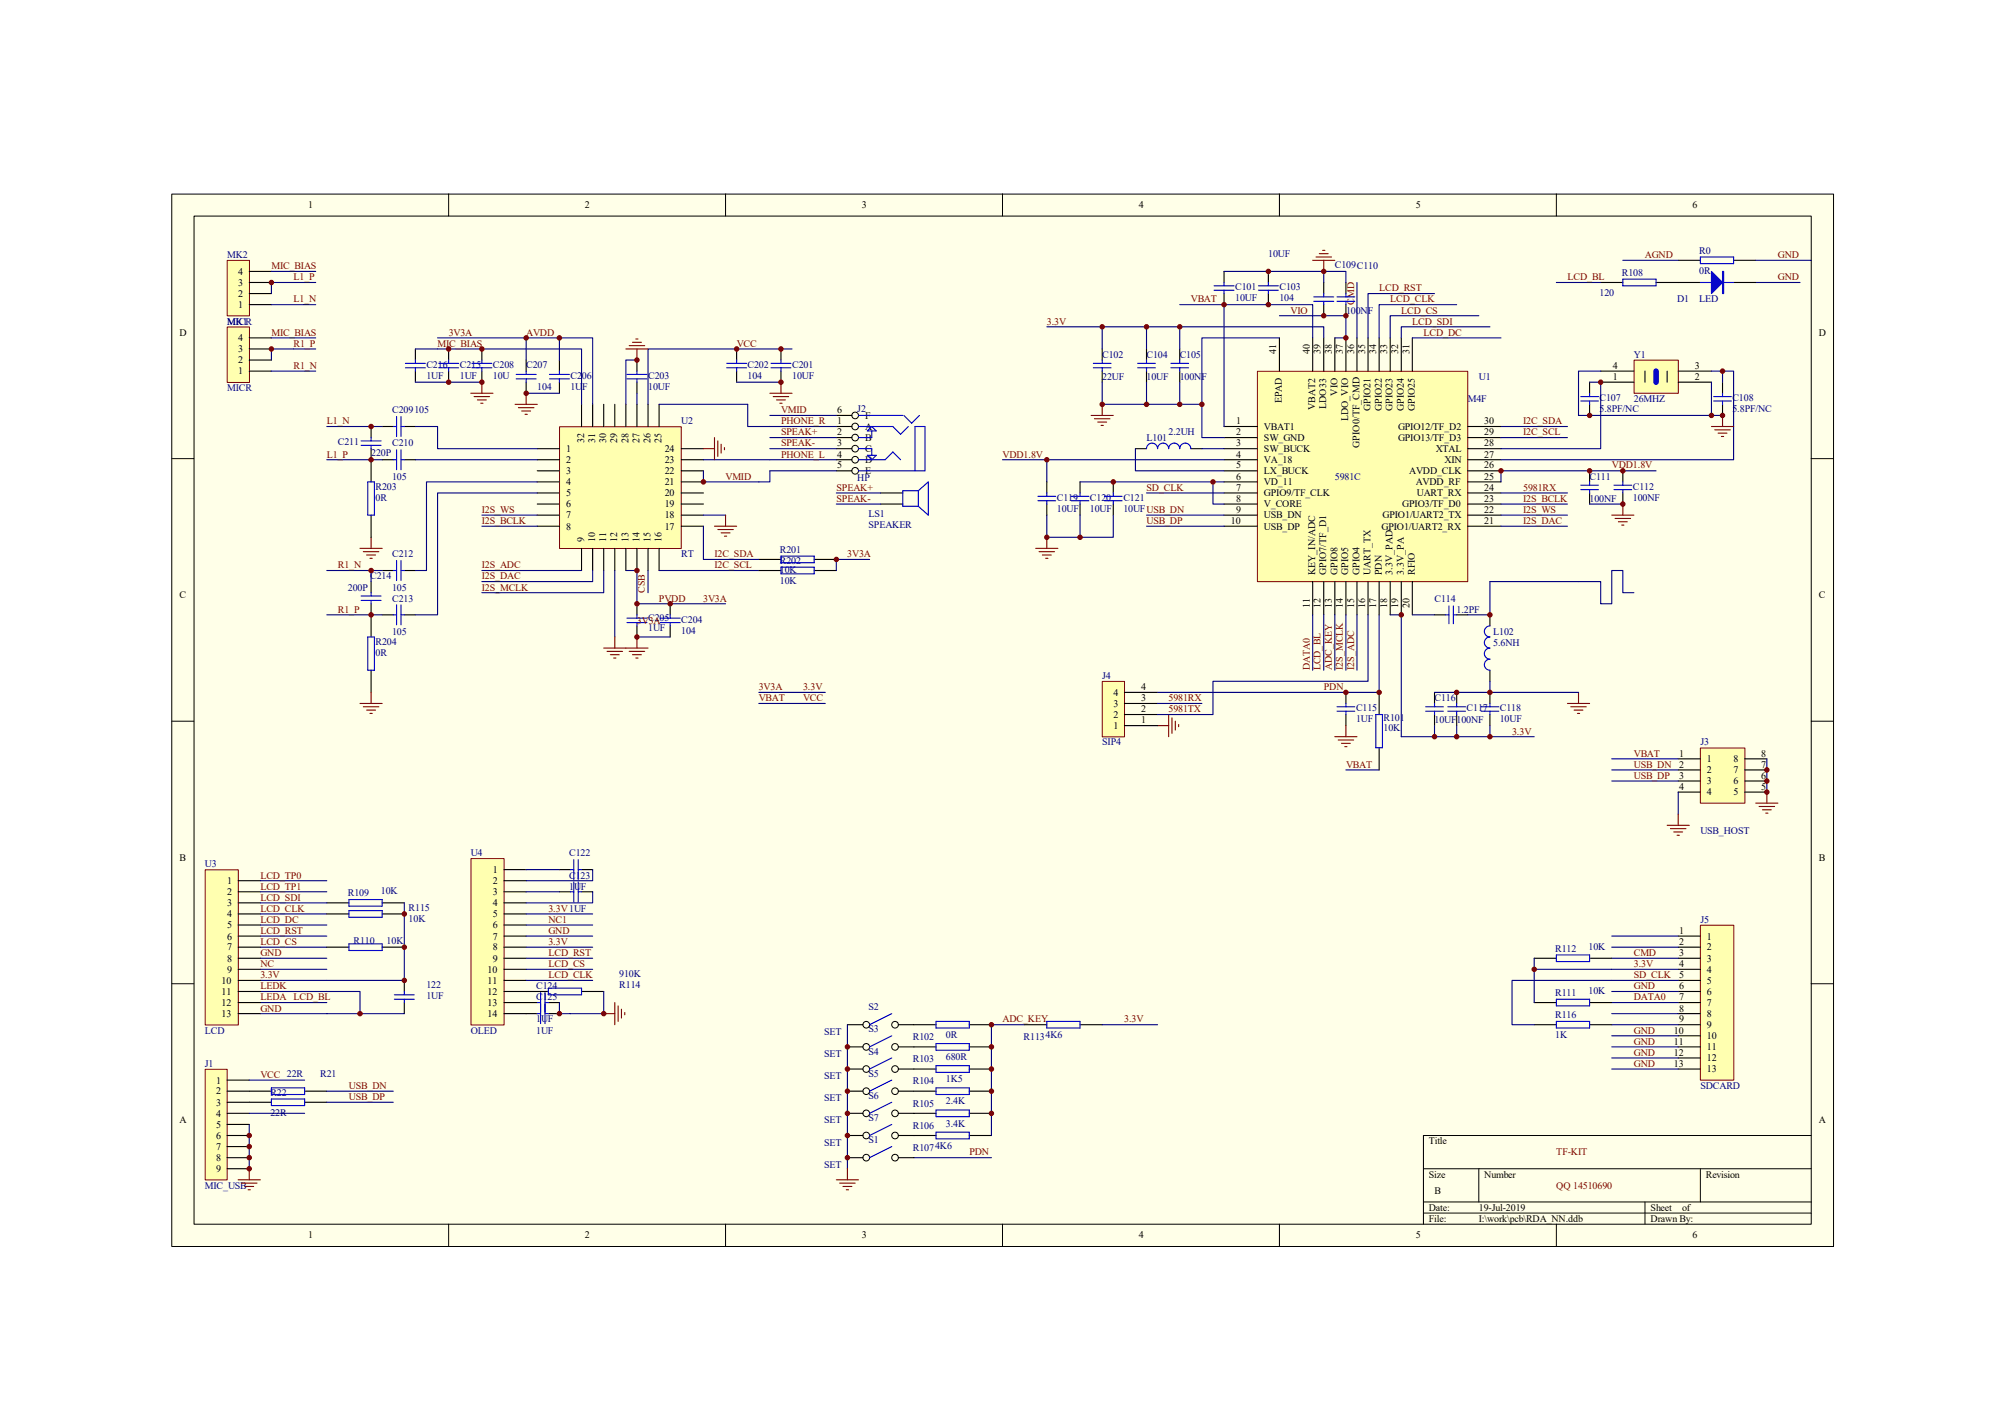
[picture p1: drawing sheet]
<svg xmlns="http://www.w3.org/2000/svg" width="297mm" height="210mm" viewBox="0 0 297 210" stroke-linecap="round" stroke-linejoin="round" font-family="sans-serif">
<defs><g id="words">
<g font-size="1.5">
<text x="45.6" y="30.9">1</text>
<text x="86.7" y="30.9">2</text>
<text x="127.7" y="30.9">3</text>
<text x="168.7" y="30.9">4</text>
<text x="209.7" y="30.9">5</text>
<text x="250.7" y="30.9">6</text>
<text x="35.3" y="40.7">4</text>
<text x="35.3" y="45.6">1</text>
<text x="35.3" y="44">2</text>
<text x="35.3" y="42.3">3</text>
<text x="26.6" y="49.7">D</text>
<text x="35.3" y="53.8">2</text>
<text x="35.3" y="52.2">3</text>
<text x="35.3" y="50.5">4</text>
<text x="189.1" y="52.5" transform="rotate(-90 189.1 52.5)">41</text>
<text x="194" y="52.5" transform="rotate(-90 194 52.5)">40</text>
<text x="195.6" y="52.5" transform="rotate(-90 195.6 52.5)">39</text>
<text x="197.3" y="52.5" transform="rotate(-90 197.3 52.5)">38</text>
<text x="198.9" y="52.5" transform="rotate(-90 198.9 52.5)">37</text>
<text x="200.6" y="52.5" transform="rotate(-90 200.6 52.5)">36</text>
<text x="202.2" y="52.5" transform="rotate(-90 202.2 52.5)">35</text>
<text x="203.8" y="52.5" transform="rotate(-90 203.8 52.5)">34</text>
<text x="205.5" y="52.5" transform="rotate(-90 205.5 52.5)">33</text>
<text x="207.1" y="52.5" transform="rotate(-90 207.1 52.5)">32</text>
<text x="208.8" y="52.5" transform="rotate(-90 208.8 52.5)">31</text>
<text x="269.5" y="49.7">D</text>
<text x="35.3" y="55.5">1</text>
<text x="189.9" y="59.7" transform="rotate(-90 189.9 59.7)">EPAD</text>
<text x="198.1" y="58.6" transform="rotate(-90 198.1 58.6)">VIO</text>
<text x="238.9" y="56.3">1</text>
<text x="238.9" y="54.7">4</text>
<text x="251.1" y="56.3">2</text>
<text x="251.1" y="54.7">3</text>
<text x="86.5" y="65.6" transform="rotate(-90 86.5 65.6)">32</text>
<text x="88.2" y="65.6" transform="rotate(-90 88.2 65.6)">31</text>
<text x="89.8" y="65.6" transform="rotate(-90 89.8 65.6)">30</text>
<text x="91.4" y="65.6" transform="rotate(-90 91.4 65.6)">29</text>
<text x="93.1" y="65.6" transform="rotate(-90 93.1 65.6)">28</text>
<text x="94.7" y="65.6" transform="rotate(-90 94.7 65.6)">27</text>
<text x="96.4" y="65.6" transform="rotate(-90 96.4 65.6)">26</text>
<text x="98" y="65.6" transform="rotate(-90 98 65.6)">25</text>
<text x="124" y="62.8">1</text>
<text x="124" y="64.5">2</text>
<text x="124" y="61.2">6</text>
<text x="128.1" y="63.7">A</text>
<text x="128.1" y="65.3">B</text>
<text x="128.1" y="62">F</text>
<text x="183.1" y="62.8">1</text>
<text x="183.1" y="64.5">2</text>
<text x="187.2" y="63.7">VBAT1</text>
<text x="187.2" y="65.3">SW_GND</text>
<text x="194.8" y="60.7" transform="rotate(-90 194.8 60.7)">VBAT2</text>
<text x="196.5" y="60.5" transform="rotate(-90 196.5 60.5)">LDO33</text>
<text x="199.7" y="62.4" transform="rotate(-90 199.7 62.4)">LDO_VIO</text>
<text x="203" y="60.9" transform="rotate(-90 203 60.9)">GPIO21</text>
<text x="204.7" y="60.9" transform="rotate(-90 204.7 60.9)">GPIO22</text>
<text x="206.3" y="60.9" transform="rotate(-90 206.3 60.9)">GPIO23</text>
<text x="207.1" y="65.3">GPIO13/TF_D3</text>
<text x="207.1" y="63.7">GPIO12/TF_D2</text>
<text x="207.9" y="60.9" transform="rotate(-90 207.9 60.9)">GPIO24</text>
<text x="209.6" y="60.9" transform="rotate(-90 209.6 60.9)">GPIO25</text>
<text x="219.9" y="64.5">29</text>
<text x="219.9" y="62.8">30</text>
<text x="83.9" y="66.9">1</text>
<text x="83.9" y="68.6">2</text>
<text x="83.9" y="70.2">3</text>
<text x="83.9" y="71.9">4</text>
<text x="98.5" y="71.9">21</text>
<text x="98.5" y="70.2">22</text>
<text x="98.5" y="68.6">23</text>
<text x="98.5" y="66.9">24</text>
<text x="124" y="66.1">3</text>
<text x="124" y="67.8">4</text>
<text x="124" y="69.4">5</text>
<text x="128.1" y="66.9">C</text>
<text x="128.1" y="68.6">D</text>
<text x="128.1" y="70.2">E</text>
<text x="183.1" y="66.1">3</text>
<text x="183.1" y="67.8">4</text>
<text x="183.1" y="69.4">5</text>
<text x="183.1" y="71">6</text>
<text x="187.2" y="66.9">SW_BUCK</text>
<text x="187.2" y="68.6">VA_18</text>
<text x="187.2" y="70.2">LX_BUCK</text>
<text x="187.2" y="71.9">VD_11</text>
<text x="201.4" y="66.3" transform="rotate(-90 201.4 66.3)">GPIO0/TF_CMD</text>
<text x="208.7" y="70.2">AVDD_CLK</text>
<text x="209.7" y="71.9">AVDD_RF</text>
<text x="212.7" y="66.9">XTAL</text>
<text x="214" y="68.6">XIN</text>
<text x="219.9" y="71">25</text>
<text x="219.9" y="69.4">26</text>
<text x="219.9" y="67.8">27</text>
<text x="219.9" y="66.1">28</text>
<text x="83.9" y="73.5">5</text>
<text x="83.9" y="75.1">6</text>
<text x="83.9" y="76.8">7</text>
<text x="98.5" y="76.8">18</text>
<text x="98.5" y="75.1">19</text>
<text x="98.5" y="73.5">20</text>
<text x="182.3" y="77.6">10</text>
<text x="183.1" y="72.7">7</text>
<text x="183.1" y="74.3">8</text>
<text x="183.1" y="76">9</text>
<text x="187.2" y="73.5">GPIO9/TF_CLK</text>
<text x="187.2" y="75.1">V_CORE</text>
<text x="187.2" y="76.8">USB_DN</text>
<text x="204.8" y="76.8">GPIO1/UART2_TX</text>
<text x="207.7" y="75.1">GPIO3/TF_D0</text>
<text x="209.9" y="73.5">UART_RX</text>
<text x="219.9" y="77.6">21</text>
<text x="219.9" y="76">22</text>
<text x="219.9" y="74.3">23</text>
<text x="219.9" y="72.7">24</text>
<text x="83.9" y="78.4">8</text>
<text x="86.5" y="80.2" transform="rotate(-90 86.5 80.2)">9</text>
<text x="88.2" y="80.2" transform="rotate(-90 88.2 80.2)">10</text>
<text x="89.8" y="80.2" transform="rotate(-90 89.8 80.2)">11</text>
<text x="91.4" y="80.2" transform="rotate(-90 91.4 80.2)">12</text>
<text x="93.1" y="80.2" transform="rotate(-90 93.1 80.2)">13</text>
<text x="94.7" y="80.2" transform="rotate(-90 94.7 80.2)">14</text>
<text x="96.4" y="80.2" transform="rotate(-90 96.4 80.2)">15</text>
<text x="98" y="80.2" transform="rotate(-90 98 80.2)">16</text>
<text x="98.5" y="78.4">17</text>
<text x="187.2" y="78.4">USB_DP</text>
<text x="204.6" y="78.4">GPIO1/UART2_RX</text>
<text x="26.6" y="88.6">C</text>
<text x="194.8" y="85.2" transform="rotate(-90 194.8 85.2)">KEY_IN/ADC</text>
<text x="196.5" y="85.2" transform="rotate(-90 196.5 85.2)">GPIO7/TF_D1</text>
<text x="198.1" y="85.2" transform="rotate(-90 198.1 85.2)">GPIO8</text>
<text x="199.7" y="85.2" transform="rotate(-90 199.7 85.2)">GPIO5</text>
<text x="201.4" y="85.2" transform="rotate(-90 201.4 85.2)">GPIO4</text>
<text x="203" y="85.2" transform="rotate(-90 203 85.2)">UART_TX</text>
<text x="204.7" y="85.2" transform="rotate(-90 204.7 85.2)">PDN</text>
<text x="206.3" y="85.2" transform="rotate(-90 206.3 85.2)">3.3V_PAD</text>
<text x="207.9" y="85.2" transform="rotate(-90 207.9 85.2)">3.3V_PA</text>
<text x="209.6" y="85.2" transform="rotate(-90 209.6 85.2)">RFIO</text>
<text x="269.5" y="88.6">C</text>
<text x="194" y="90.1" transform="rotate(-90 194 90.1)">11</text>
<text x="195.6" y="90.1" transform="rotate(-90 195.6 90.1)">12</text>
<text x="197.3" y="90.1" transform="rotate(-90 197.3 90.1)">13</text>
<text x="198.9" y="90.1" transform="rotate(-90 198.9 90.1)">14</text>
<text x="200.6" y="90.1" transform="rotate(-90 200.6 90.1)">15</text>
<text x="202.2" y="90.1" transform="rotate(-90 202.2 90.1)">16</text>
<text x="203.8" y="90.1" transform="rotate(-90 203.8 90.1)">17</text>
<text x="205.5" y="90.1" transform="rotate(-90 205.5 90.1)">18</text>
<text x="207.1" y="90.1" transform="rotate(-90 207.1 90.1)">19</text>
<text x="208.8" y="90.1" transform="rotate(-90 208.8 90.1)">20</text>
<text x="164.9" y="107.9">1</text>
<text x="164.9" y="106.3">2</text>
<text x="164.9" y="104.7">3</text>
<text x="164.9" y="103">4</text>
<text x="169" y="107.1">1</text>
<text x="169" y="105.5">2</text>
<text x="169" y="103.8">3</text>
<text x="169" y="102.2">4</text>
<text x="248.8" y="112.1">1</text>
<text x="248.8" y="113.7">2</text>
<text x="252.9" y="112.9">1</text>
<text x="256.8" y="112.9">8</text>
<text x="260.9" y="113.7">7</text>
<text x="260.9" y="112.1">8</text>
<text x="248.8" y="115.4">3</text>
<text x="248.8" y="117">4</text>
<text x="252.9" y="114.5">2</text>
<text x="252.9" y="116.2">3</text>
<text x="252.9" y="117.8">4</text>
<text x="256.8" y="117.8">5</text>
<text x="256.8" y="116.2">6</text>
<text x="256.8" y="114.5">7</text>
<text x="260.9" y="117">5</text>
<text x="260.9" y="115.4">6</text>
<text x="26.6" y="127.5">B</text>
<text x="33.7" y="130.9">1</text>
<text x="73" y="129.3">1</text>
<text x="73" y="130.9">2</text>
<text x="269.5" y="127.5">B</text>
<text x="33.7" y="132.6">2</text>
<text x="33.7" y="134.2">3</text>
<text x="33.7" y="135.8">4</text>
<text x="33.7" y="137.5">5</text>
<text x="73" y="132.6">3</text>
<text x="73" y="134.2">4</text>
<text x="73" y="135.8">5</text>
<text x="73" y="137.5">6</text>
<text x="33.7" y="139.1">6</text>
<text x="33.7" y="140.8">7</text>
<text x="33.7" y="142.4">8</text>
<text x="73" y="139.1">7</text>
<text x="73" y="140.8">8</text>
<text x="73" y="142.4">9</text>
<text x="248.8" y="138.3">1</text>
<text x="248.8" y="140">2</text>
<text x="248.8" y="141.6">3</text>
<text x="248.8" y="143.3">4</text>
<text x="252.9" y="139.1">1</text>
<text x="252.9" y="140.8">2</text>
<text x="252.9" y="142.4">3</text>
<text x="32.8" y="145.7">10</text>
<text x="32.8" y="147.3">11</text>
<text x="32.8" y="149">12</text>
<text x="33.7" y="144.1">9</text>
<text x="72.2" y="144.1">10</text>
<text x="72.2" y="145.7">11</text>
<text x="72.2" y="147.3">12</text>
<text x="72.2" y="149">13</text>
<text x="248.8" y="144.9">5</text>
<text x="248.8" y="146.5">6</text>
<text x="248.8" y="148.2">7</text>
<text x="248.8" y="149.8">8</text>
<text x="252.9" y="144.1">4</text>
<text x="252.9" y="145.7">5</text>
<text x="252.9" y="147.3">6</text>
<text x="252.9" y="149">7</text>
<text x="32.8" y="150.6">13</text>
<text x="72.2" y="150.6">14</text>
<text x="247.9" y="153.1">10</text>
<text x="247.9" y="154.7">11</text>
<text x="248.8" y="151.4">9</text>
<text x="252.9" y="150.6">8</text>
<text x="252.9" y="152.3">9</text>
<text x="252.9" y="153.9">10</text>
<text x="252.9" y="155.5">11</text>
<text x="32" y="160.5">1</text>
<text x="247.9" y="156.4">12</text>
<text x="247.9" y="158">13</text>
<text x="252.9" y="157.2">12</text>
<text x="252.9" y="158.8">13</text>
<text x="26.6" y="166.4">A</text>
<text x="32" y="162.1">2</text>
<text x="32" y="163.7">3</text>
<text x="32" y="165.4">4</text>
<text x="32" y="167">5</text>
<text x="269.5" y="166.4">A</text>
<text x="32" y="168.7">6</text>
<text x="32" y="170.3">7</text>
<text x="32" y="172">8</text>
<text x="32" y="173.6">9</text>
<text x="211.7" y="169.5">Title</text>
<text x="211.7" y="174.4">Size</text>
<text x="211.7" y="179.3">Date:</text>
<text x="212.5" y="176.9">B</text>
<text x="219.1" y="179.3">19-Jul-2019</text>
<text x="219.9" y="174.4">Number</text>
<text x="244.5" y="179.3">Sheet</text>
<text x="249.2" y="179.3">of</text>
<text x="252.7" y="174.4">Revision</text>
<text x="45.6" y="183.4">1</text>
<text x="86.7" y="183.4">2</text>
<text x="127.7" y="183.4">3</text>
<text x="168.7" y="183.4">4</text>
<text x="209.7" y="183.4">5</text>
<text x="211.7" y="181">File:</text>
<text x="219.1" y="181">I:\work\pcb\RDA_NN.ddb</text>
<text x="244.5" y="181">Drawn By:</text>
<text x="250.7" y="183.4">6</text>
</g>
<g font-size="1.5" fill="#000080">
<text x="33.7" y="38.2">MK2</text>
<text x="187.9" y="38.1">10UF</text>
<text x="197.7" y="39.7">C109C110</text>
<text x="240.2" y="40.9">R108</text>
<text x="251.7" y="37.6">R0</text>
<text x="251.7" y="40.5">0R</text>
<text x="183" y="43">C101</text>
<text x="183" y="44.6">10UF</text>
<text x="189.5" y="43">C103</text>
<text x="189.5" y="44.6">104</text>
<text x="199.4" y="46.4">100NF</text>
<text x="236.9" y="43.8">120</text>
<text x="248.5" y="44.8">D1</text>
<text x="251.7" y="44.8">LED</text>
<text x="33.7" y="48.1">MICR</text>
<text x="33.7" y="48.1">MK1</text>
<text x="163.3" y="53">C102</text>
<text x="169.8" y="53">C104</text>
<text x="174.8" y="53">C105</text>
<text x="242" y="53">Y1</text>
<text x="33.7" y="57.9">MICR</text>
<text x="63.2" y="54.5">C216</text>
<text x="63.2" y="56.1">1UF</text>
<text x="68.1" y="54.5">C215</text>
<text x="68.1" y="56.1">1UF</text>
<text x="73" y="54.5">C208</text>
<text x="73" y="56.1">10U</text>
<text x="77.9" y="54.5">C207</text>
<text x="79.6" y="57.7">104</text>
<text x="84.5" y="56.1">C206</text>
<text x="84.5" y="57.7">1UF</text>
<text x="96" y="56.1">C203</text>
<text x="96" y="57.7">10UF</text>
<text x="110.7" y="54.5">C202</text>
<text x="110.7" y="56.1">104</text>
<text x="117.3" y="54.5">C201</text>
<text x="117.3" y="56.1">10UF</text>
<text x="163.3" y="56.3">22UF</text>
<text x="169.8" y="56.3">10UF</text>
<text x="174.8" y="56.3">100NF</text>
<text x="217.4" y="59.6">M4F</text>
<text x="219.1" y="56.3">U1</text>
<text x="236.9" y="59.4">C107</text>
<text x="242" y="59.6">26MHZ</text>
<text x="256.6" y="59.4">C108</text>
<text x="50" y="66">C211</text>
<text x="58.1" y="61.2">C209105</text>
<text x="100.9" y="62.8">U2</text>
<text x="127" y="61">J2</text>
<text x="169.8" y="65.3">L101</text>
<text x="173.1" y="64.5">2.2UH</text>
<text x="236.9" y="61">5.8PF/NC</text>
<text x="256.6" y="61">5.8PF/NC</text>
<text x="55" y="67.6">220P</text>
<text x="58.1" y="66.1">C210</text>
<text x="58.1" y="71">105</text>
<text x="127" y="71.2">HP</text>
<text x="197.7" y="71">5981C</text>
<text x="235.5" y="71">C111</text>
<text x="55.6" y="72.5">R203</text>
<text x="55.6" y="74.2">0R</text>
<text x="128.7" y="76.6">LS1</text>
<text x="156.5" y="74.2">C119</text>
<text x="156.5" y="75.8">10UF</text>
<text x="161.5" y="74.2">C120</text>
<text x="161.5" y="75.8">10UF</text>
<text x="166.4" y="74.2">C121</text>
<text x="166.4" y="75.8">10UFUSB_DN</text>
<text x="235.5" y="74.3">100NF</text>
<text x="241.9" y="72.5">C112</text>
<text x="241.9" y="74.2">100NF</text>
<text x="58.1" y="82.5">C212</text>
<text x="100.9" y="82.5">RT</text>
<text x="115.5" y="83.5">R202</text>
<text x="115.5" y="81.9">R201</text>
<text x="128.7" y="78.3">SPEAKER</text>
<text x="51.5" y="87.5">200P</text>
<text x="54.8" y="85.8">C214</text>
<text x="58.1" y="87.5">105</text>
<text x="58.1" y="89.1">C213</text>
<text x="115.5" y="86.5">10K</text>
<text x="115.5" y="84.8">10K</text>
<text x="212.5" y="89.1">C114</text>
<text x="55.6" y="95.5">R204</text>
<text x="58.1" y="94">105</text>
<text x="96" y="92">C205</text>
<text x="96" y="93.5">1UF</text>
<text x="100.9" y="92.2">C204</text>
<text x="100.9" y="93.9">104</text>
<text x="215.8" y="90.7">1.2PF</text>
<text x="221.2" y="94">L102</text>
<text x="221.2" y="95.7">5.6NH</text>
<text x="55.6" y="97.1">0R</text>
<text x="163.3" y="100.6">J4</text>
<text x="200.9" y="105.3">C115</text>
<text x="200.9" y="107">1UF</text>
<text x="204.9" y="106.8">R101</text>
<text x="212.5" y="103.8">C116</text>
<text x="212.5" y="107.1">10UF100NF</text>
<text x="217.3" y="105.3">C117</text>
<text x="222.2" y="105.3">C118</text>
<text x="222.2" y="107">10UF</text>
<text x="163.3" y="110.4">SIP4</text>
<text x="204.9" y="108.3">10K</text>
<text x="251.9" y="110.4">J3</text>
<text x="251.9" y="123.5">USB_HOST</text>
<text x="30.4" y="128.5">U3</text>
<text x="69.7" y="126.8">U4</text>
<text x="84.3" y="126.8">C122</text>
<text x="84.3" y="131.7">1UF</text>
<text x="84.3" y="130.1">C123</text>
<text x="51.5" y="132.8">R109</text>
<text x="56.4" y="132.4">10K</text>
<text x="60.5" y="134.9">R115</text>
<text x="60.5" y="136.5">10K</text>
<text x="251.9" y="136.7">J5</text>
<text x="52.4" y="139.8">R110</text>
<text x="57.3" y="139.8">10K</text>
<text x="230.4" y="140.9">R112</text>
<text x="235.3" y="140.6">10K</text>
<text x="63.2" y="146.3">122</text>
<text x="63.2" y="148">1UF</text>
<text x="79.4" y="146.5">C124</text>
<text x="79.4" y="148.2">C125</text>
<text x="91.7" y="146.3">R114</text>
<text x="91.7" y="144.7">910K</text>
<text x="128.7" y="149.6">S2</text>
<text x="230.4" y="147.5">R111</text>
<text x="235.3" y="147.2">10K</text>
<text x="30.4" y="153.1">LCD</text>
<text x="69.7" y="153.1">OLED</text>
<text x="79.4" y="151.4">1UF</text>
<text x="79.4" y="153.1">1UF</text>
<text x="122.1" y="153.2">SET</text>
<text x="128.7" y="152.9">S3</text>
<text x="135.2" y="154.1">R102</text>
<text x="140.1" y="153.8">0R</text>
<text x="151.6" y="154.1">R1134K6</text>
<text x="230.4" y="150.8">R116</text>
<text x="230.4" y="153.8">1K</text>
<text x="30.4" y="158">J1</text>
<text x="47.4" y="159.5">R21</text>
<text x="122.1" y="159.8">SET</text>
<text x="122.1" y="156.5">SET</text>
<text x="128.7" y="159.5">S5</text>
<text x="128.7" y="156.2">S4</text>
<text x="135.2" y="157.4">R103</text>
<text x="135.2" y="160.6">R104</text>
<text x="140.1" y="157">680R</text>
<text x="140.1" y="160.3">1K5</text>
<text x="251.9" y="161.3">SDCARD</text>
<text x="40" y="162.3">R22</text>
<text x="40" y="165.2">22R</text>
<text x="122.1" y="166.4">SET</text>
<text x="122.1" y="163.1">SET</text>
<text x="128.7" y="166">S7</text>
<text x="128.7" y="162.8">S6</text>
<text x="135.2" y="163.9">R105</text>
<text x="135.2" y="167.2">R106</text>
<text x="140.1" y="163.6">2.4K</text>
<text x="140.1" y="166.9">3.4K</text>
<text x="122.1" y="169.7">SET</text>
<text x="122.1" y="172.9">SET</text>
<text x="128.7" y="169.3">S1</text>
<text x="135.2" y="170.5">R1074K6</text>
<text x="30.4" y="176.1">MIC_USB</text>
</g>
<g font-size="1.5" fill="#800000">
<text x="40.2" y="39.9">MIC_BIAS</text>
<text x="43.5" y="41.5">L1_P</text>
<text x="232.2" y="41.5">LCD_BL</text>
<text x="243.7" y="38.2">AGND</text>
<text x="263.4" y="41.5">GND</text>
<text x="263.4" y="38.2">GND</text>
<text x="43.5" y="44.8">L1_N</text>
<text x="176.4" y="44.8">VBAT</text>
<text x="191.2" y="46.4">VIO</text>
<text x="200.6" y="45.1" transform="rotate(-90 200.6 45.1)">CMD</text>
<text x="204.3" y="43.1">LCD_RST</text>
<text x="206" y="44.8">LCD_CLK</text>
<text x="207.6" y="46.4">LCD_CS</text>
<text x="40.2" y="49.7">MIC_BIAS</text>
<text x="43.5" y="51.4">R1_P</text>
<text x="64.8" y="51.4">MIC_BIAS</text>
<text x="66.5" y="49.7">3V3A</text>
<text x="77.9" y="49.7">AVDD</text>
<text x="109.1" y="51.4">VCC</text>
<text x="155.1" y="48.1">3.3V</text>
<text x="209.2" y="48.1">LCD_SDI</text>
<text x="210.9" y="49.7">LCD_DC</text>
<text x="43.5" y="54.7">R1_N</text>
<text x="48.4" y="62.8">L1_N</text>
<text x="115.7" y="61.2">VMID</text>
<text x="115.7" y="62.8">PHONE_R</text>
<text x="115.7" y="64.5">SPEAK+</text>
<text x="225.6" y="62.8">I2C_SDA</text>
<text x="225.6" y="64.5">I2C_SCL</text>
<text x="48.4" y="67.8">L1_P</text>
<text x="107.5" y="71">VMID</text>
<text x="115.7" y="67.8">PHONE_L</text>
<text x="115.7" y="66.1">SPEAK-</text>
<text x="148.5" y="67.8">VDD1.8V</text>
<text x="238.8" y="69.4">VDD1.8V</text>
<text x="71.4" y="76">I2S_WS</text>
<text x="71.4" y="77.6">I2S_BCLK</text>
<text x="123.9" y="72.7">SPEAK+</text>
<text x="123.9" y="74.3">SPEAK-</text>
<text x="169.8" y="72.7">SD_CLK</text>
<text x="169.8" y="77.6">USB_DP</text>
<text x="225.6" y="74.3">I2S_BCLK</text>
<text x="225.6" y="72.7">5981RX</text>
<text x="225.6" y="77.6">I2S_DAC</text>
<text x="225.6" y="76">I2S_WS</text>
<text x="105.8" y="82.5">I2C_SDA</text>
<text x="125.5" y="82.5">3V3A</text>
<text x="50" y="84.2">R1_N</text>
<text x="71.4" y="84.2">I2S_ADC</text>
<text x="71.4" y="85.8">I2S_DAC</text>
<text x="71.4" y="87.5">I2S_MCLK</text>
<text x="95.5" y="87.8" transform="rotate(-90 95.5 87.8)">CSB</text>
<text x="97.6" y="89.1">PVDD</text>
<text x="104.2" y="89.1">3V3A</text>
<text x="105.8" y="84.2">I2C_SCL</text>
<text x="50" y="90.7">R1_P</text>
<text x="94.4" y="92.4">3V3A</text>
<text x="194" y="99.3" transform="rotate(-90 194 99.3)">DATA0</text>
<text x="195.6" y="99.3" transform="rotate(-90 195.6 99.3)">LCD_BL</text>
<text x="197.3" y="99.3" transform="rotate(-90 197.3 99.3)">ADC_KEY</text>
<text x="198.9" y="99.3" transform="rotate(-90 198.9 99.3)">I2S_MCLK</text>
<text x="200.6" y="99.3" transform="rotate(-90 200.6 99.3)">I2S_ADC</text>
<text x="112.4" y="102.2">3V3A</text>
<text x="112.4" y="103.8">VBAT</text>
<text x="119" y="102.2">3.3V</text>
<text x="119" y="103.8">VCC</text>
<text x="173.1" y="105.5">5981TX</text>
<text x="173.1" y="103.8">5981RX</text>
<text x="196.1" y="102.2">PDN</text>
<text x="199.4" y="113.7">VBAT</text>
<text x="224" y="108.8">3.3V</text>
<text x="242" y="112.1">VBAT</text>
<text x="242" y="113.7">USB_DN</text>
<text x="242" y="115.4">USB_DP</text>
<text x="38.6" y="130.1">LCD_TP0</text>
<text x="38.6" y="131.7">LCD_TP1</text>
<text x="38.6" y="135">LCD_CLK</text>
<text x="38.6" y="133.4">LCD_SDI</text>
<text x="38.6" y="136.7">LCD_DC</text>
<text x="81.2" y="135">3.3V1UF</text>
<text x="81.2" y="136.7">NC1</text>
<text x="38.6" y="138.3">LCD_RST</text>
<text x="38.6" y="140">LCD_CS</text>
<text x="38.6" y="141.6">GND</text>
<text x="38.6" y="143.3">NC</text>
<text x="81.2" y="138.3">GND</text>
<text x="81.2" y="140">3.3V</text>
<text x="81.2" y="141.6">LCD_RST</text>
<text x="81.2" y="143.3">LCD_CS</text>
<text x="242" y="141.6">CMD</text>
<text x="242" y="143.3">3.3V</text>
<text x="38.6" y="144.9">3.3V</text>
<text x="38.6" y="146.5">LEDK</text>
<text x="38.6" y="148.2">LEDA LCD_BL</text>
<text x="38.6" y="149.8">GND</text>
<text x="81.2" y="144.9">LCD_CLK</text>
<text x="242" y="148.2">DATA0</text>
<text x="242" y="144.9">SD_CLK</text>
<text x="242" y="146.5">GND</text>
<text x="148.5" y="151.4">ADC_KEY</text>
<text x="166.5" y="151.4">3.3V</text>
<text x="242" y="153.1">GND</text>
<text x="242" y="154.7">GND</text>
<text x="38.6" y="159.6">VCC 22R</text>
<text x="51.7" y="161.3">USB_DN</text>
<text x="242" y="156.4">GND</text>
<text x="242" y="158">GND</text>
<text x="51.7" y="162.9">USB_DP</text>
<text x="143.6" y="171.1">PDN</text>
<text x="230.5" y="171.1">TF-KIT</text>
<text x="230.5" y="176.1">QQ 14510690</text>
</g>
</g></defs>
<path d="M25.4 28.7h246.2v155.9h-246.2z" fill="#ffffe8"/>
<g fill="none" stroke="#000" stroke-width=".15">
<path d="M25.4 28.7h246.2v155.9h-246.2zM28.7 32h239.6v149.3h-239.6zM66.5 28.7v3.3M107.5 28.7v3.3M148.5 28.7v3.3M189.5 28.7v3.3M230.6 28.7v3.3M25.4 67.9h3.3M268.3 67.9h3.3M25.4 106.8h3.3M268.3 106.8h3.3M25.4 145.7h3.3"/>
<path d="M268.3 145.7h3.3M210.9 173.1h57.4M210.9 178h57.4M210.9 179.7h57.4M219.1 173.1v4.9M243.7 178v3.3M251.9 173.1v4.9M268.3 168.2h-57.4v13.1M66.5 181.3v3.3M107.5 181.3v3.3M148.5 181.3v3.3M189.5 181.3v3.3"/>
<path d="M230.6 181.3v3.3"/>
</g>
<path d="M248.6 38.6h3.3M256.8 38.6h3.3M181.3 40.2v1.6M181.3 43.5v1.6M196.1 41.8v1.7M196.1 45.1v1.7M237.1 41.8h3.3M245.3 41.8h3.3" fill="none" stroke="#000" stroke-width=".16"/>
<path d="M251.9 38.1h4.9v.9h-4.9zM179.8 43h3M179.8 42.3h3M181.3 41.8v.5M181.3 43v.5M194.6 44.6h3M194.6 44h3M196.1 43.5v.5M196.1 44.6v.5M240.4 41.3h4.9v1h-4.9z" fill="none" stroke="#00f" stroke-width=".16"/>
<path d="M194.5 38.6h3.2M194.9 38.1h2.3M195.4 37.6h1.3M195.9 37.1h.4M196.1 38.6v1.6M171.5 107.5h1.6M173.1 105.8v3.3M173.6 106.3v2.3M174.1 106.8v1.3M174.6 107.3v.3" fill="none" stroke="#800000" stroke-width=".16"/>
<path d="M240.4 38.6h8.2M260.1 38.6h8.2" fill="none" stroke="#000080" stroke-width=".16"/>
<path d="M186.3 55h31.1v31.1h-31.1z" fill="#ffffb0"/>
<path d="M186.3 55h31.1v31.1h-31.1z" fill="none" stroke="#800000" stroke-width=".15"/>
<g fill="none" stroke="#000" stroke-width=".16">
<path d="M189.5 50v5M194.5 50v5M196.1 50v5M197.7 50v5M199.4 50v5M201 50v5M202.7 50v5M204.3 50v5M205.9 50v5M207.6 50v5M209.2 50v5M181.3 63.2h4.9"/>
<path d="M181.3 64.8h4.9M181.3 66.5h4.9M181.3 68.1h4.9M181.3 69.7h4.9M181.3 71.4h4.9M181.3 73h4.9M181.3 74.7h4.9M181.3 76.3h4.9M181.3 77.9h4.9M217.4 63.2h4.9M217.4 64.8h4.9M217.4 66.5h4.9"/>
<path d="M217.4 68.1h4.9M217.4 69.7h4.9M217.4 71.4h4.9M217.4 73h4.9M217.4 74.7h4.9M217.4 76.3h4.9M217.4 77.9h4.9M194.5 86.1v5M196.1 86.1v5M197.7 86.1v5M199.4 86.1v5M201 86.1v5"/>
<path d="M202.7 86.1v5M204.3 86.1v5M205.9 86.1v5M207.6 86.1v5M209.2 86.1v5"/>
</g>
<path d="M163.3 101h3.3v8.1h-3.3z" fill="#ffffb0"/>
<path d="M163.3 100.9h3.3v8.2h-3.3z" fill="none" stroke="#800000" stroke-width=".15"/>
<path d="M166.6 107.5h4.9M166.6 105.8h4.9M166.6 104.2h4.9M166.6 102.5h4.9" fill="none" stroke="#000" stroke-width=".16"/>
<path d="M242.1 53.4h6.5v4.9h-6.5z" fill="#ffffb0"/>
<path d="M242.1 53.3h6.5v5h-6.5z" fill="none" stroke="#800000" stroke-width=".15"/>
<g fill="none" stroke="#000" stroke-width=".16">
<path d="M163.3 51.7v1.6M163.3 55v1.6M169.8 51.7v1.6M169.8 55v1.6M174.8 51.7v1.6M174.8 55v1.6M187.9 40.2v1.6M187.9 43.5v1.6M199.4 41.8v1.7M199.4 45.1v1.7M235.5 56.6v1.6M235.5 59.9v1.6"/>
<path d="M237.1 56.6h4.9M237.1 55h4.9M243.7 55v1.6M247 55v1.6M248.6 56.6h4.9M248.6 55h4.9M255.2 56.6v1.6M255.2 59.9v1.6M160 71.4v1.6M160 74.7v1.6M164.9 71.4v1.6M164.9 74.7v1.6"/>
<path d="M168.2 66.5h1.6M176.4 66.5h1.6M235.5 69.7v1.7M235.5 73v1.7M240.4 69.7v1.7M240.4 73v1.7M212.5 91.1h1.6M215.8 91.1h1.6M220.7 91.1v1.6M220.7 99.3v1.6M199.4 102.5v1.7M199.4 105.8v1.7"/>
<path d="M212.5 102.5v1.7M212.5 105.8v1.7M215.8 102.5v1.7M215.8 105.8v1.7M220.7 102.5v1.7M220.7 105.8v1.7"/>
</g>
<path d="M245.3 55v1.6" fill="none" stroke="#00f" stroke-width=".82"/>
<g fill="none" stroke="#000080" stroke-width=".16">
<path d="M155.1 48.4h41v1.6M163.3 56.6v3.3h14.7M163.3 48.4v3.3M169.8 48.4v3.3M169.8 56.6v3.3M174.8 45.1h19.7v4.9M174.8 48.4v3.3M174.8 56.6v3.3M181.3 40.2h14.8v1.6M181.3 45.1v18.1M189.5 50h-11.5v14.8h3.3M189.5 46.8h9.9v3.2h-1.7"/>
<path d="M196.1 40.2h3.3v1.6M201 41.8v8.2M209.2 50h13.1M212.5 43.5h-9.8v6.5M215.8 45.1h-11.5v4.9M219.1 46.8h-13.2v3.2M220.7 48.4h-13.1v1.6M235.5 56.6h1.6v9.9h-14.8M237.1 55h-3.3v6.5h19.7M253.5 55h1.7v1.6M253.5 56.6v4.9M255.2 55h1.6v13.1h-34.5"/>
<path d="M260.1 41.8h6.6M148.5 68.1h32.8M155.1 76.3v3.3h9.8v-3.3M155.1 68.1v3.3M160 71.4h19.7M160 76.3v3.3M168.2 66.5v3.2h13.1M169.8 73h11.5M169.8 76.3h11.5M169.8 77.9h11.5M178 66.5h3.3M181.3 71.4h-1.6v3.3h1.6"/>
<path d="M222.3 73h9.9M222.3 76.3h9.9M222.3 77.9h9.9M222.3 74.7h9.9M222.3 64.8h9.9M222.3 63.2h9.9M235.5 74.7h4.9M245.3 69.7h-23v1.7M253.5 61.5h1.7M194.5 91.1v8.2M196.1 91.1v8.2M197.7 91.1v8.2"/>
<path d="M199.4 91.1v8.2M201 91.1v8.2M202.7 91.1v9.8h-23v4.9h-8.2M204.3 91.1v11.4h-32.8M205.9 91.1h1.7v18h19.7M209.2 91.1h3.3M242 87.8h-1.6v-3.3h-1.6v4.9h-1.7v-3.3h-16.4v5h-3.3M171.5 104.2h6.5M212.5 107.5v1.6M212.5 102.5h21.3M215.8 107.5v1.6M220.7 100.9v1.6"/>
<path d="M220.7 107.5v1.6"/>
</g>
<g fill="none" stroke="#00f" stroke-width=".16">
<path d="M162 54.5h2.6M162 53.8h2.6M163.3 53.3v.5M163.3 54.5v.5M168.5 54.5h2.7M168.5 53.8h2.7M169.8 53.3v.5M169.8 54.5v.5M173.4 54.5h2.7M173.4 53.8h2.7M174.8 53.3v.5M174.8 54.5v.5"/>
<path d="M186.4 43h3M186.4 42.3h3M187.9 41.8v.5M187.9 43v.5M198.1 44h2.6M198.1 44.6h2.6M199.4 43.5v.5M199.4 44.6v.5M234.2 58.7h2.6M234.2 59.4h2.6M235.5 58.2v.5M235.5 59.4v.5"/>
<path d="M253.9 58.7h2.6M253.9 59.4h2.6M255.2 58.2v.5M255.2 59.4v.5M158.7 74.2h2.6M158.7 73.5h2.6M160 73v.5M160 74.2v.5M163.6 74.2h2.6M163.6 73.5h2.6M164.9 73v.5M164.9 74.2v.5"/>
<path d="M169.8 66.5a.82 .82 0 0 1 .9-.9 .82 .82 0 0 1 .8 .9 .82 .82 0 0 1 .8-.9 .82 .82 0 0 1 .8 .9 .82 .82 0 0 1 .8-.9 .82 .82 0 0 1 .9 .9 .82 .82 0 0 1 .8-.9 .82 .82 0 0 1 .8 .9M234.2 71.9h2.6M234.2 72.5h2.6M235.5 71.4v.5M235.5 72.5v.5M239.1 71.9h2.6M239.1 72.5h2.6M240.4 71.4v.5M240.4 72.5v.5M214.1 91.1h.5M214.6 89.7v2.7M215.3 89.7v2.7"/>
<path d="M215.3 91.1h.5M220.7 92.7a.82 .82 0 0 0-.8 .8 .82 .82 0 0 0 .8 .8 .82 .82 0 0 0-.8 .9 .82 .82 0 0 0 .8 .8 .82 .82 0 0 0-.8 .8 .82 .82 0 0 0 .8 .8 .82 .82 0 0 0-.8 .8 .82 .82 0 0 0 .8 .9M198.1 104.7h2.6M198.1 105.3h2.6M199.4 104.2v.5M199.4 105.3v.5M211.2 104.7h2.6M211.2 105.3h2.6M212.5 104.2v.5M212.5 105.3v.5M214.5 104.7h2.6M214.5 105.3h2.6"/>
<path d="M215.8 104.2v.5M215.8 105.3v.5M219.4 104.7h2.6M219.4 105.3h2.6M220.7 104.2v.5M220.7 105.3v.5"/>
</g>
<g fill="none" stroke="#800000" stroke-width=".16">
<path d="M163.3 59.9v1.6M155.1 79.6v1.6M161.6 61.5h3.3M162.1 62h2.3M162.6 62.5h1.3M163.1 63h.3M238.8 76.3h3.2M239.2 76.8h2.3M239.7 77.3h1.4M240.2 77.8h.4M240.4 74.7v1.6M253.5 63.2h3.3"/>
<path d="M254 63.7h2.3M254.5 64.2h1.3M255 64.6h.3M255.2 61.5v1.7M153.4 81.2h3.3M153.9 81.7h2.3M154.4 82.2h1.3M154.9 82.7h.3M197.7 109.1h3.3M198.2 109.6h2.3M198.7 110.1h1.3M199.2 110.6h.3"/>
<path d="M199.4 107.5v1.6M232.2 104.2h3.3M232.7 104.7h2.3M233.2 105.2h1.3M233.7 105.7h.3M233.8 102.5v1.7"/>
</g>
<path d="M33.7 38.6h3.3v8.2h-3.3z" fill="#ffffb0"/>
<path d="M33.7 38.6h3.3v8.2h-3.3z" fill="none" stroke="#800000" stroke-width=".15"/>
<path d="M36.9 45.1h3.3M36.9 43.5h3.3M36.9 41.8h3.3M36.9 40.2h3.3" fill="none" stroke="#000" stroke-width=".16"/>
<path d="M40.2 45.1h6.6M40.2 40.2h6.6M43.5 41.8h-3.3v1.7M199.4 114h4.9" fill="none" stroke="#000080" stroke-width=".16"/>
<g fill="#800000" stroke="#800000" stroke-width=".15">
<circle cx="196.1" cy="40.2" r=".33"/>
<circle cx="237.1" cy="56.6" r=".33"/>
<circle cx="178" cy="59.9" r=".33"/>
<circle cx="163.3" cy="59.9" r=".33"/>
<circle cx="169.8" cy="59.9" r=".33"/>
<circle cx="174.8" cy="59.9" r=".33"/>
<circle cx="163.3" cy="48.4" r=".33"/>
<circle cx="169.8" cy="48.4" r=".33"/>
<circle cx="174.8" cy="48.4" r=".33"/>
<circle cx="179.7" cy="71.4" r=".33"/>
<circle cx="155.1" cy="68.1" r=".33"/>
<circle cx="155.1" cy="79.6" r=".33"/>
<circle cx="160" cy="79.6" r=".33"/>
<circle cx="212.5" cy="109.1" r=".33"/>
<circle cx="215.8" cy="109.1" r=".33"/>
<circle cx="220.7" cy="109.1" r=".33"/>
<circle cx="255.2" cy="55" r=".33"/>
<circle cx="253.5" cy="61.5" r=".33"/>
</g>
<path d="M30.4 158.4h3.3v16.4h-3.3z" fill="#ffffb0"/>
<path d="M30.4 158.4h3.3v16.4h-3.3z" fill="none" stroke="#800000" stroke-width=".15"/>
<g fill="none" stroke="#000" stroke-width=".16">
<path d="M204.3 102.5v3.3M204.3 110.7v3.3M33.6 160h3.3M125.5 151.8h2.3M125.5 155.1h2.3M125.5 158.3h2.3M133.1 151.8h5.6M133.1 155.1h5.6M133.1 158.3h5.6M143.6 151.8h3.3M143.6 155.1h3.3M143.6 158.3h3.3"/>
<path d="M33.6 161.6h3.3M33.6 163.3h3.3M33.6 164.9h3.3M33.6 166.5h3.3M33.6 168.2h3.3M33.6 169.8h3.3M33.6 171.5h3.3M33.6 173.1h3.3M125.5 161.6h2.3M125.5 164.9h2.3M125.5 168.2h2.3M133.1 161.6h5.6"/>
<path d="M133.1 164.9h5.6M133.1 168.2h5.6M143.6 161.6h3.3M143.6 164.9h3.3M143.6 168.2h3.3"/>
</g>
<path d="M36.9 160h8.2M125.5 151.8v21.3M151.8 151.8h-4.9v16.4M36.9 166.5v6.6M36.9 164.9h8.2M135.4 171.5h11.5" fill="none" stroke="#000080" stroke-width=".16"/>
<path d="M35.3 174.7h3.3M35.8 175.2h2.3M36.3 175.7h1.3M36.8 176.2h.3M36.9 173.1v1.6M123.9 174.7h3.3M124.4 175.2h2.3M124.9 175.7h1.3M125.4 176.2h.3M125.5 173.1v1.6" fill="none" stroke="#800000" stroke-width=".16"/>
<g fill="none" stroke="#00f" stroke-width=".16">
<path d="M203.8 105.8h1v4.9h-1zM132.1 160l-3.3 1.6M132.1 156.7l-3.3 1.6M132.1 153.4l-3.3 1.7M132.1 150.1l-3.3 1.7M138.7 151.3h4.9v1h-4.9zM138.7 154.6h4.9v.9h-4.9zM138.7 157.8h4.9v1h-4.9zM132.1 166.5l-3.3 1.7M132.1 163.3l-3.3 1.6M138.7 161.1h4.9v1h-4.9zM138.7 164.4h4.9v1h-4.9z"/>
<path d="M138.7 167.7h4.9v1h-4.9z"/>
</g>
<g fill="none" stroke="#000" stroke-width=".15">
<circle cx="128.3" cy="151.8" r=".49"/>
<circle cx="128.3" cy="158.3" r=".49"/>
<circle cx="128.3" cy="155.1" r=".49"/>
<circle cx="132.6" cy="158.3" r=".49"/>
<circle cx="132.6" cy="155.1" r=".49"/>
<circle cx="132.6" cy="151.8" r=".49"/>
<circle cx="128.3" cy="168.2" r=".49"/>
<circle cx="128.3" cy="161.6" r=".49"/>
<circle cx="128.3" cy="164.9" r=".49"/>
<circle cx="132.6" cy="161.6" r=".49"/>
<circle cx="132.6" cy="168.2" r=".49"/>
<circle cx="132.6" cy="164.9" r=".49"/>
</g>
<path d="M82.9 63.2h18v18h-18z" fill="#ffffb0"/>
<path d="M82.9 63.2h18v18h-18z" fill="none" stroke="#800000" stroke-width=".15"/>
<g fill="none" stroke="#000" stroke-width=".16">
<path d="M61.5 51.7v1.6M61.5 55v1.6M66.5 51.7v1.6M66.5 55v1.6M71.4 51.7v1.6M71.4 55v1.6M77.9 53.3v1.7M77.9 56.6v1.6M82.9 53.3v1.7M82.9 56.6v1.6M86.1 59.9v3.3M87.8 59.9v3.3"/>
<path d="M89.4 59.9v3.3M91.1 59.9v3.3M92.7 59.9v3.3M94.4 53.3v1.7M94.4 56.6v1.6M94.4 59.9v3.3M96 59.9v3.3M97.6 59.9v3.3M109.1 51.7v1.6M109.1 55v1.6M115.7 51.7v1.6M115.7 55v1.6"/>
<path d="M55 63.2v1.6M55 66.5v4.9M55 76.3v3.3M56.6 68.1h1.7M56.6 63.2h1.7M59.9 68.1h1.6M59.9 63.2h1.6M79.6 66.5h3.3M79.6 68.1h3.3M79.6 69.7h3.3M79.6 71.4h3.3M79.6 73h3.3"/>
<path d="M79.6 74.7h3.3M79.6 76.3h3.3M79.6 77.9h3.3M100.9 66.5h3.3M100.9 68.1h3.3M100.9 69.7h3.3M100.9 71.4h3.3M100.9 73h3.3M100.9 74.7h3.3M100.9 76.3h3.3M100.9 77.9h3.3M130.5 73h3.2"/>
<path d="M130.5 74.7h3.2M55 86.1v1.7M55 89.4v4.9M55 99.3v3.2M56.6 84.5h1.7M56.6 91.1h1.7M59.9 84.5h1.6M59.9 91.1h1.6M86.1 81.2v3.3M87.8 81.2v3.3M89.4 81.2v3.3M91.1 81.2v3.3"/>
<path d="M92.7 81.2v3.3M94.4 81.2v3.3M94.4 89.4v1.7M94.4 92.7v1.6M96 81.2v3.3M97.6 81.2v3.3M99.3 89.4v1.7M99.3 92.7v1.6M112.4 84.5h3.3M112.4 82.9h3.3M120.6 84.5h3.3M120.6 82.9h3.3"/>
</g>
<g fill="none" stroke="#000080" stroke-width=".16">
<path d="M64.8 51.7h21.3v8.2M64.8 50h23v9.9M77.9 50v3.3M77.9 58.2h5M82.9 50v3.3M94.4 53.3h-1.7v6.6M94.4 58.2v1.7M109.1 56.6h6.6M117.3 51.7h-21.3v8.2M48.4 68.1h8.2M48.4 63.2h8.2M71.4 76.3h8.2"/>
<path d="M71.4 77.9h8.2M104.2 76.3h3.3M104.2 68.1h9.8M48.4 84.5h8.2M71.4 84.5h14.7M87.8 84.5v1.6h-16.4M89.4 84.5v3.3h-18M91.1 84.5v9.8M94.4 94.3h4.9M96 84.5v3.3M97.6 84.5h14.8"/>
</g>
<g fill="none" stroke="#800000" stroke-width=".16">
<path d="M69.7 58.2h3.3M70.2 58.7h2.3M70.7 59.2h1.3M71.2 59.7h.3M71.4 56.6v1.6M76.3 59.9h3.3M77.9 58.2v1.7M92.7 51.7h3.3M93.2 51.2h2.3M93.7 50.7h1.3M94.2 50.2h.3M94.4 51.7v1.6"/>
<path d="M114 58.2h3.3M114.5 58.7h2.3M115 59.2h1.3M115.5 59.7h.4M115.7 56.6v1.6M55 79.6v1.6M76.8 60.4h2.3M77.3 60.9h1.3M77.8 61.4h.3M104.2 66.5h1.6M105.8 77.9h3.3M105.8 64.8v3.3"/>
<path d="M106.3 78.4h2.3M106.3 65.3v2.3M106.8 78.9h1.3M106.8 65.8v1.3M107.3 79.4h.3M107.3 66.3v.3M107.5 76.3v1.6M53.3 81.2h3.3M53.8 81.7h2.3M54.3 82.2h1.3M54.8 82.7h.3M89.4 96h6.6"/>
<path d="M89.9 96.5h2.3M90.4 97h1.3M90.9 97.5h.3M91.1 94.3v1.7M93.2 96.5h2.3M93.7 97h1.3M94.2 97.5h.3M94.4 94.3v1.7M53.3 104.2h3.3M53.8 104.7h2.3M54.3 105.2h1.3M54.8 105.7h.3"/>
<path d="M55 102.5v1.7"/>
</g>
<g fill="none" stroke="#00f" stroke-width=".16">
<path d="M60.1 54.5h2.9M60.1 53.8h2.9M61.5 53.3v.5M61.5 54.5v.5M65 54.5h2.9M65 53.8h2.9M66.5 53.3v.5M66.5 54.5v.5M69.9 54.5h3M69.9 53.8h3M71.4 53.3v.5M71.4 54.5v.5"/>
<path d="M76.5 56.1h2.9M76.5 55.5h2.9M77.9 55v.5M77.9 56.1v.5M81.4 56.1h2.9M81.4 55.5h2.9M82.9 55v.5M82.9 56.1v.5M92.9 56.1h2.9M92.9 55.5h2.9M94.4 55v.5M94.4 56.1v.5"/>
<path d="M107.6 54.5h3M107.6 53.8h3M109.1 53.3v.5M109.1 54.5v.5M114.2 54.5h3M114.2 53.8h3M115.7 53.3v.5M115.7 54.5v.5M53.5 65.3h2.9M53.5 66h2.9M54.5 71.4h1v4.9h-1zM55 64.8v.5"/>
<path d="M55 66v.5M58.3 63.2h.4M58.3 68.1h.4M58.7 61.7v2.9M58.7 66.6v3M59.4 63.2h.5M59.4 61.7v2.9M59.4 66.6v3M59.4 68.1h.5M136 72.7l1.5-1.3v4.9l-1.5-1.3M136 72.7v2.3M136 72.7h-2.3v2.3h2.3"/>
<path d="M53.5 88.9h2.9M53.5 88.3h2.9M54.5 94.3h1v5h-1zM55 87.8v.5M55 88.9v.5M58.3 84.5h.4M58.3 91.1h.4M58.7 83v3M58.7 89.6v2.9M59.4 83v3M59.4 89.6v2.9M59.4 84.5h.5"/>
<path d="M59.4 91.1h.5M92.9 92.2h2.9M92.9 91.6h2.9M94.4 91.1v.5M94.4 92.2v.5M97.8 92.2h3M97.8 91.6h3M99.3 91.1v.5M99.3 92.2v.5M115.7 82.4h4.9v.9h-4.9zM115.7 84h4.9v1h-4.9z"/>
</g>
<circle cx="40.2" cy="41.8" r=".33" fill="#800000" stroke="#800000" stroke-width=".15"/>
<path d="M33.7 48.5h3.3v8.1h-3.3z" fill="#ffffb0"/>
<path d="M33.7 48.4h3.3v8.2h-3.3z" fill="none" stroke="#800000" stroke-width=".15"/>
<path d="M36.9 55h3.3M36.9 53.3h3.3M36.9 51.7h3.3M36.9 50h3.3" fill="none" stroke="#000" stroke-width=".16"/>
<g fill="none" stroke="#000080" stroke-width=".16">
<path d="M40.2 55h6.6M40.2 50h6.6M43.5 41.8h3.3M46.8 51.7h-6.6v1.6M61.5 63.2h3.3v3.3h14.8M61.5 68.1h18.1M79.6 73h-14.8v18.1h-3.3M79.6 71.4h-16.4v13.1h-1.7M104.2 77.9v5h8.2M104.2 69.7v1.7h8.2M48.4 91.1h8.2M55 84.5v1.6"/>
<path d="M94.4 84.5v4.9h13.1M128.8 82.9h-4.9v1.6"/>
</g>
<g fill="#800000" stroke="#800000" stroke-width=".15">
<circle cx="77.9" cy="50" r=".33"/>
<circle cx="82.9" cy="50" r=".33"/>
<circle cx="55" cy="84.5" r=".33"/>
<circle cx="104.2" cy="71.4" r=".33"/>
</g>
<path d="M251.9 137.1h4.9v22.9h-4.9z" fill="#ffffb0"/>
<path d="M251.9 137h4.9v23h-4.9z" fill="none" stroke="#800000" stroke-width=".15"/>
<g fill="none" stroke="#000" stroke-width=".16">
<path d="M248.6 138.6h3.3M248.6 140.3h3.3M248.6 141.9h3.3M248.6 143.6h3.3M248.6 145.2h3.3M248.6 146.8h3.3M248.6 148.5h3.3M248.6 150.1h3.3M248.6 151.8h3.3M248.6 153.4h3.3M248.6 155.1h3.3M248.6 156.7h3.3"/>
<path d="M248.6 158.3h3.3"/>
</g>
<path d="M251.9 110.8h6.6v8.2h-6.6z" fill="#ffffb0"/>
<path d="M251.9 110.8h6.6v8.2h-6.6z" fill="none" stroke="#800000" stroke-width=".15"/>
<g fill="none" stroke="#000" stroke-width=".16">
<path d="M248.6 41.8h3.3M256.8 41.8h3.3M123.9 63.2h2.3M123.9 64.8h2.3M123.9 66.5h2.3M123.9 68.1h2.3M123.9 69.7h2.3M123.9 61.5h2.3M155.1 71.4v1.6M155.1 74.7v1.6M248.6 112.4h3.3M248.6 114h3.3"/>
<path d="M248.6 115.7h3.3M248.6 117.3h3.3M258.4 112.4h3.3M258.4 114h3.3M258.4 115.7h3.3M258.4 117.3h3.3M48.4 133.7h3.3M56.6 133.7h3.3M48.4 140.3h3.3M56.6 140.3h3.3M151.8 151.8h3.3M160 151.8h3.3"/>
<path d="M227.3 141.9h3.3M227.3 148.5h3.3M235.5 141.9h3.3M235.5 148.5h3.3M36.9 161.6h3.3M36.9 163.3h3.3M45.1 161.6h3.3M45.1 163.3h3.3M125.5 171.5h2.3M133.1 171.5h2.3"/>
</g>
<g fill="none" stroke="#000080" stroke-width=".16">
<path d="M61.5 56.6h9.9M61.5 51.7h3.3M97.6 59.9h13.2v3.3h13.1M230.6 41.8h6.5M114 68.1h9.9M114 61.5h9.9M114 66.5h9.9M114 64.8h9.9M123.9 69.7h-9.9v1.7h-1.6M123.9 74.7h6.6M123.9 73h6.6M112.4 102.5h9.9"/>
<path d="M112.4 104.2h9.9M238.8 115.7h9.8M238.8 114h9.8M238.8 112.4h9.8M248.6 117.3v3.3M261.7 112.4v4.9M38.6 138.6h9.8M238.8 138.6h9.8M38.6 140.3h9.8M38.6 141.9h9.8M38.6 143.6h9.8M38.6 145.2h9.8"/>
<path d="M38.6 146.8h9.8M38.6 148.5h9.8M38.6 150.1h9.8M163.3 151.8h8.2M227.3 143.6h21.3M227.3 141.9v6.6M238.8 140.3h9.8M238.8 141.9h9.8M238.8 145.2h9.8M238.8 146.8h9.8M238.8 148.5h9.8M238.8 150.1h9.8"/>
<path d="M238.8 151.8h9.8M238.8 153.4h9.8M238.8 155.1h9.8M238.8 156.7h9.8M238.8 158.3h9.8M48.4 161.6h9.9M48.4 163.3h9.9"/>
</g>
<path d="M260.1 119h3.3M260.6 119.4h2.3M261.1 119.9h1.3M261.7 117.3v1.7M247 122.2h3.2M247.5 122.7h2.3M247.9 123.2h1.4M248.4 123.7h.4M248.6 120.6v1.6M261.6 120.4h.3" fill="none" stroke="#800000" stroke-width=".16"/>
<g fill="none" stroke="#000" stroke-width=".15">
<circle cx="126.7" cy="69.7" r=".49"/>
<circle cx="126.7" cy="63.2" r=".49"/>
<circle cx="126.7" cy="68.1" r=".49"/>
<circle cx="126.7" cy="64.8" r=".49"/>
<circle cx="126.7" cy="66.4" r=".49"/>
<circle cx="126.7" cy="61.5" r=".49"/>
<circle cx="128.3" cy="171.5" r=".49"/>
<circle cx="132.6" cy="171.5" r=".49"/>
</g>
<g fill="none" stroke="#00f" stroke-width=".16">
<path d="M251.9 41.8h4.9M127.2 63.2h5.1l1.1 1.1 1.2-1.1M127.2 69.7h9.8v-6.5h-1.5v6.5M127.2 68.1h3.9l1.2-1.2 1.1 1.2M127.2 66.5h1.9v.9M127.2 61.5h6.5M128.5 67.4h1.3l-.7 .7zM128.5 63.8l.6-.6 .7 .6zM129.1 63.8v1h-1.9M133.9 61.5l1.1 1.2 1.2-1.2M153.8 74.2h2.6M153.8 73.5h2.6"/>
<path d="M155.1 73v.5M155.1 74.2v.5M51.7 133.2h4.9v1h-4.9zM51.7 139.8h4.9v1h-4.9zM155.1 151.3h4.9v1h-4.9zM230.6 141.4h4.9v1h-4.9zM230.6 148h4.9v1h-4.9zM40.2 161.1h4.9v1h-4.9zM40.2 162.8h4.9v.9h-4.9zM132.1 169.8l-3.3 1.7"/>
</g>
<g fill="#00f" stroke="#00f" stroke-width=".16">
<path d="M253.5 40.2l1.7 1.6-1.7 1.7z"/>
<path d="M255.2 40.2h.1v3.3h-.1z" fill-rule="evenodd"/>
</g>
<g fill="#800000" stroke="#800000" stroke-width=".15">
<circle cx="261.7" cy="117.3" r=".33"/>
<circle cx="261.7" cy="115.7" r=".33"/>
<circle cx="261.7" cy="114" r=".33"/>
<circle cx="109.1" cy="51.7" r=".33"/>
<circle cx="123.9" cy="82.9" r=".33"/>
<circle cx="181.3" cy="45.1" r=".33"/>
<circle cx="187.9" cy="40.2" r=".33"/>
<circle cx="187.9" cy="45.1" r=".33"/>
<circle cx="235.5" cy="61.5" r=".33"/>
<circle cx="255.2" cy="61.5" r=".33"/>
<circle cx="196.1" cy="46.8" r=".33"/>
<circle cx="199.4" cy="46.8" r=".33"/>
<circle cx="235.5" cy="69.7" r=".33"/>
<circle cx="240.4" cy="74.7" r=".33"/>
<circle cx="240.4" cy="69.7" r=".33"/>
<circle cx="220.7" cy="91.1" r=".33"/>
<circle cx="215.8" cy="102.5" r=".33"/>
<circle cx="220.7" cy="102.5" r=".33"/>
<circle cx="164.9" cy="71.4" r=".33"/>
<circle cx="99.3" cy="89.4" r=".33"/>
<circle cx="77.9" cy="58.2" r=".33"/>
<circle cx="71.4" cy="51.7" r=".33"/>
<circle cx="55" cy="68.1" r=".33"/>
<circle cx="55" cy="63.2" r=".33"/>
<circle cx="55" cy="91.1" r=".33"/>
<circle cx="36.9" cy="168.2" r=".33"/>
<circle cx="36.9" cy="169.8" r=".33"/>
<circle cx="36.9" cy="171.5" r=".33"/>
<circle cx="36.9" cy="173.1" r=".33"/>
<circle cx="204.3" cy="102.5" r=".33"/>
<circle cx="146.9" cy="158.3" r=".33"/>
<circle cx="146.9" cy="164.9" r=".33"/>
<circle cx="146.9" cy="161.6" r=".33"/>
<circle cx="146.9" cy="151.8" r=".33"/>
<circle cx="146.9" cy="155.1" r=".33"/>
<circle cx="227.3" cy="143.6" r=".33"/>
<circle cx="71.4" cy="56.6" r=".33"/>
<circle cx="199.4" cy="102.5" r=".33"/>
<circle cx="40.2" cy="51.7" r=".33"/>
<circle cx="94.4" cy="89.4" r=".33"/>
<circle cx="94.4" cy="94.3" r=".33"/>
<circle cx="94.4" cy="53.3" r=".33"/>
<circle cx="115.7" cy="51.7" r=".33"/>
<circle cx="115.7" cy="56.6" r=".33"/>
<circle cx="66.5" cy="51.7" r=".33"/>
<circle cx="66.5" cy="56.6" r=".33"/>
</g>
<path d="M30.4 128.9h4.9v22.9h-4.9z" fill="#ffffb0"/>
<path d="M30.4 128.8h4.9v23h-4.9z" fill="none" stroke="#800000" stroke-width=".15"/>
<g fill="none" stroke="#000" stroke-width=".16">
<path d="M35.3 130.4h3.3M35.3 132.1h3.3M35.3 133.7h3.3M35.3 135.4h3.3M35.3 137h3.3M35.3 138.6h3.3M35.3 140.3h3.3M35.3 141.9h3.3M35.3 143.6h3.3M35.3 145.2h3.3M35.3 146.8h3.3M35.3 148.5h3.3"/>
<path d="M35.3 150.1h3.3M59.9 145.2v1.6M59.9 148.5v1.6"/>
</g>
<path d="M38.6 130.4h9.8M38.6 132.1h9.8M38.6 133.7h9.8M38.6 135.4h9.8M38.6 137h9.8M59.9 133.7v11.5h-11.5M48.4 146.8h4.9v3.3h-4.9M53.3 150.1h6.6" fill="none" stroke="#000080" stroke-width=".16"/>
<g fill="#800000" stroke="#800000" stroke-width=".15">
<circle cx="59.9" cy="140.3" r=".33"/>
<circle cx="59.9" cy="145.2" r=".33"/>
<circle cx="53.3" cy="150.1" r=".33"/>
</g>
<path d="M58.4 148h3M58.4 147.3h3M59.9 146.8v.5M59.9 148v.5" fill="none" stroke="#00f" stroke-width=".16"/>
<path d="M69.8 127.2h4.9v24.6h-4.9z" fill="#ffffb0"/>
<path d="M69.8 127.2h4.9v24.6h-4.9z" fill="none" stroke="#800000" stroke-width=".15"/>
<g fill="none" stroke="#000" stroke-width=".16">
<path d="M48.4 135.4h3.3M56.6 135.4h3.3M74.7 128.8h3.2M74.7 130.4h3.2M74.7 132.1h3.2M74.7 133.7h3.2M74.7 135.4h3.2M74.7 137h3.2M74.7 138.6h3.2M82.9 128.8h1.6M82.9 132.1h1.6M86.1 128.8h1.7"/>
<path d="M86.1 132.1h1.7M74.7 140.3h3.2M74.7 141.9h3.2M74.7 143.6h3.2M74.7 145.2h3.2M74.7 146.8h6.5M74.7 148.5h4.9M74.7 150.1h4.9M81.2 148.5h1.7M81.2 150.1h1.7M86.1 146.8h3.3M227.3 151.8h3.3"/>
<path d="M235.5 151.8h3.3"/>
</g>
<g fill="none" stroke="#00f" stroke-width=".16">
<path d="M51.7 134.9h4.9v1h-4.9zM84.5 128.8h.5M84.5 132.1h.5M85 127.3v3M85 130.6v3M85.7 128.8h.4M85.7 127.3v3M85.7 130.6v3M85.7 132.1h.4M79.6 148.5h.5M79.6 150.1h.5M80.1 147v4.6"/>
<path d="M80.7 148.5h.5M80.7 147v4.6M80.7 150.1h.5M81.2 146.4h4.9v.9h-4.9zM230.6 151.3h4.9v1h-4.9z"/>
</g>
<g fill="none" stroke="#000080" stroke-width=".16">
<path d="M92.7 84.5h1.7M77.9 128.8h5M77.9 132.1h5M77.9 135.4h9.9M77.9 137h9.9M77.9 138.6h9.9M87.8 128.8v1.6h-9.9M87.8 132.1v1.6h-9.9M77.9 140.3h9.9M77.9 141.9h9.9M77.9 143.6h9.9M77.9 145.2h9.9"/>
<path d="M89.4 146.8v3.3h-6.5v-1.6M238.8 145.2h-14.8v6.6h3.3"/>
</g>
<g fill="#800000" stroke="#800000" stroke-width=".15">
<circle cx="82.9" cy="150.1" r=".33"/>
<circle cx="89.4" cy="150.1" r=".33"/>
<circle cx="59.9" cy="135.4" r=".33"/>
<circle cx="125.5" cy="155.1" r=".33"/>
<circle cx="125.5" cy="158.3" r=".33"/>
<circle cx="125.5" cy="161.6" r=".33"/>
<circle cx="125.5" cy="164.9" r=".33"/>
<circle cx="125.5" cy="168.2" r=".33"/>
<circle cx="125.5" cy="171.5" r=".33"/>
<circle cx="94.4" cy="84.5" r=".33"/>
<circle cx="207.6" cy="91.1" r=".33"/>
<circle cx="222.3" cy="69.7" r=".33"/>
<circle cx="199.4" cy="50" r=".33"/>
</g>
<path d="M89.4 150.1h1.7M91.1 148.5v3.3M91.6 149v2.3M92.1 149.5v1.3M92.5 150v.3" fill="none" stroke="#800000" stroke-width=".16"/>
<use href="#words"/>
</svg>
